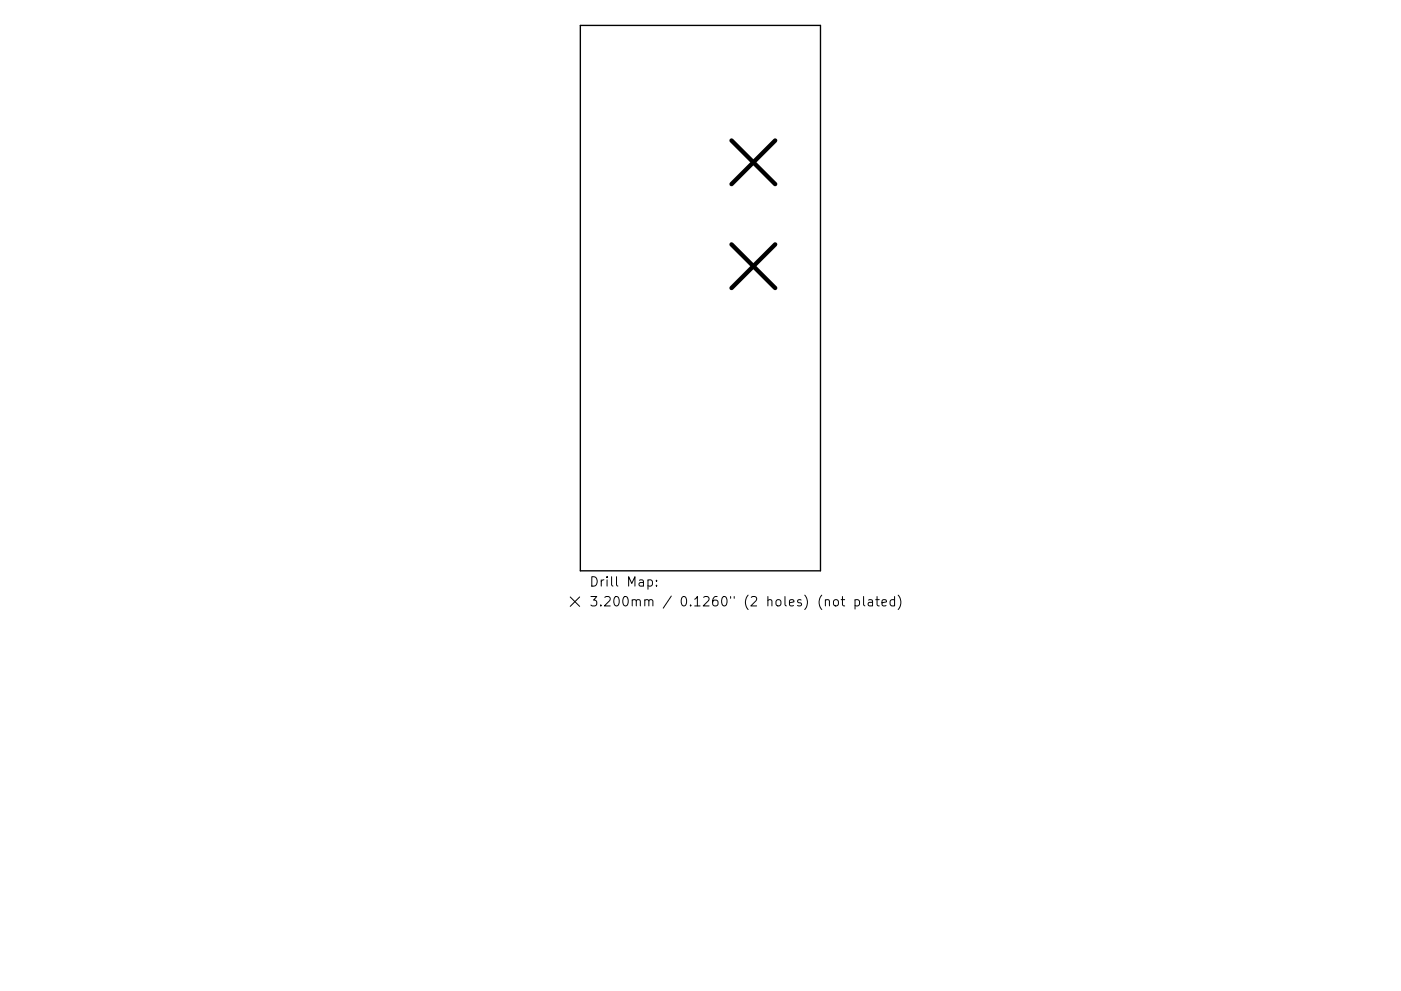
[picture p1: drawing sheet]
<svg xmlns="http://www.w3.org/2000/svg" width="297mm" height="210mm" viewBox="0 0 297 210" stroke-linecap="round" stroke-linejoin="round" font-family="sans-serif">
<defs><g id="words">
<g font-size="2.8">
<text x="124.9" y="124.5">Drill Map:</text>
<text x="124.9" y="128.7">3.200mm / 0.1260&quot; (2 holes) (not plated)</text>
</g>
</g></defs>
<path d="M123 5.4h51v115.7h-51z" fill="none" stroke="#000" stroke-width=".29"/>
<path d="M155.1 29.8l9.3 9.3M164.4 29.8l-9.3 9.3M155.1 51.9l9.3 9.2M164.4 51.9l-9.3 9.2" fill="none" stroke="#000" stroke-width=".93"/>
<g fill="none" stroke="#000" stroke-width=".21">
<path d="M120.9 126.7l2 2M122.9 126.7l-2 2M137.4 123.1l.6-.1 .3 .4v.6l-.2 .3h-.7M139.2 124.2v.2M139.2 123.1v.2M175 127.4l.3-.2 .5 .1 .1 1.3M176.8 127.4l.3-.2a.54 .54 0 0 1 .7 .4v.6a.54 .54 0 0 1-.6 .4 .54 .54 0 0 1-.5-.4zM178.3 127.2h.8M178.6 126.6v1.7l.1 .2 .4 .1M181.3 127.3l.6-.1 .3 .4v.6l-.2 .3h-.7M181.3 127.2v2M183.1 126.6v1.7l.3 .3"/>
<path d="M184.1 127.3h.8l.1 1.3M185 127.7l-.7 .1a.39 .39 0 0 0-.3 .4 .39 .39 0 0 0 .3 .4l.7-.1M185.7 127.2h.7M186 126.6v1.7v.2l.4 .1M187 127.9l1-.2-.1-.4-.6-.1-.3 .3 .1 1h.8M189.7 127.3l-.6-.1-.4 .4v.6l.2 .3h.8M189.7 126.6v2M190.4 126.3a2.29 2.29 0 0 1 0 3"/>
</g>
<use href="#words"/>
</svg>
